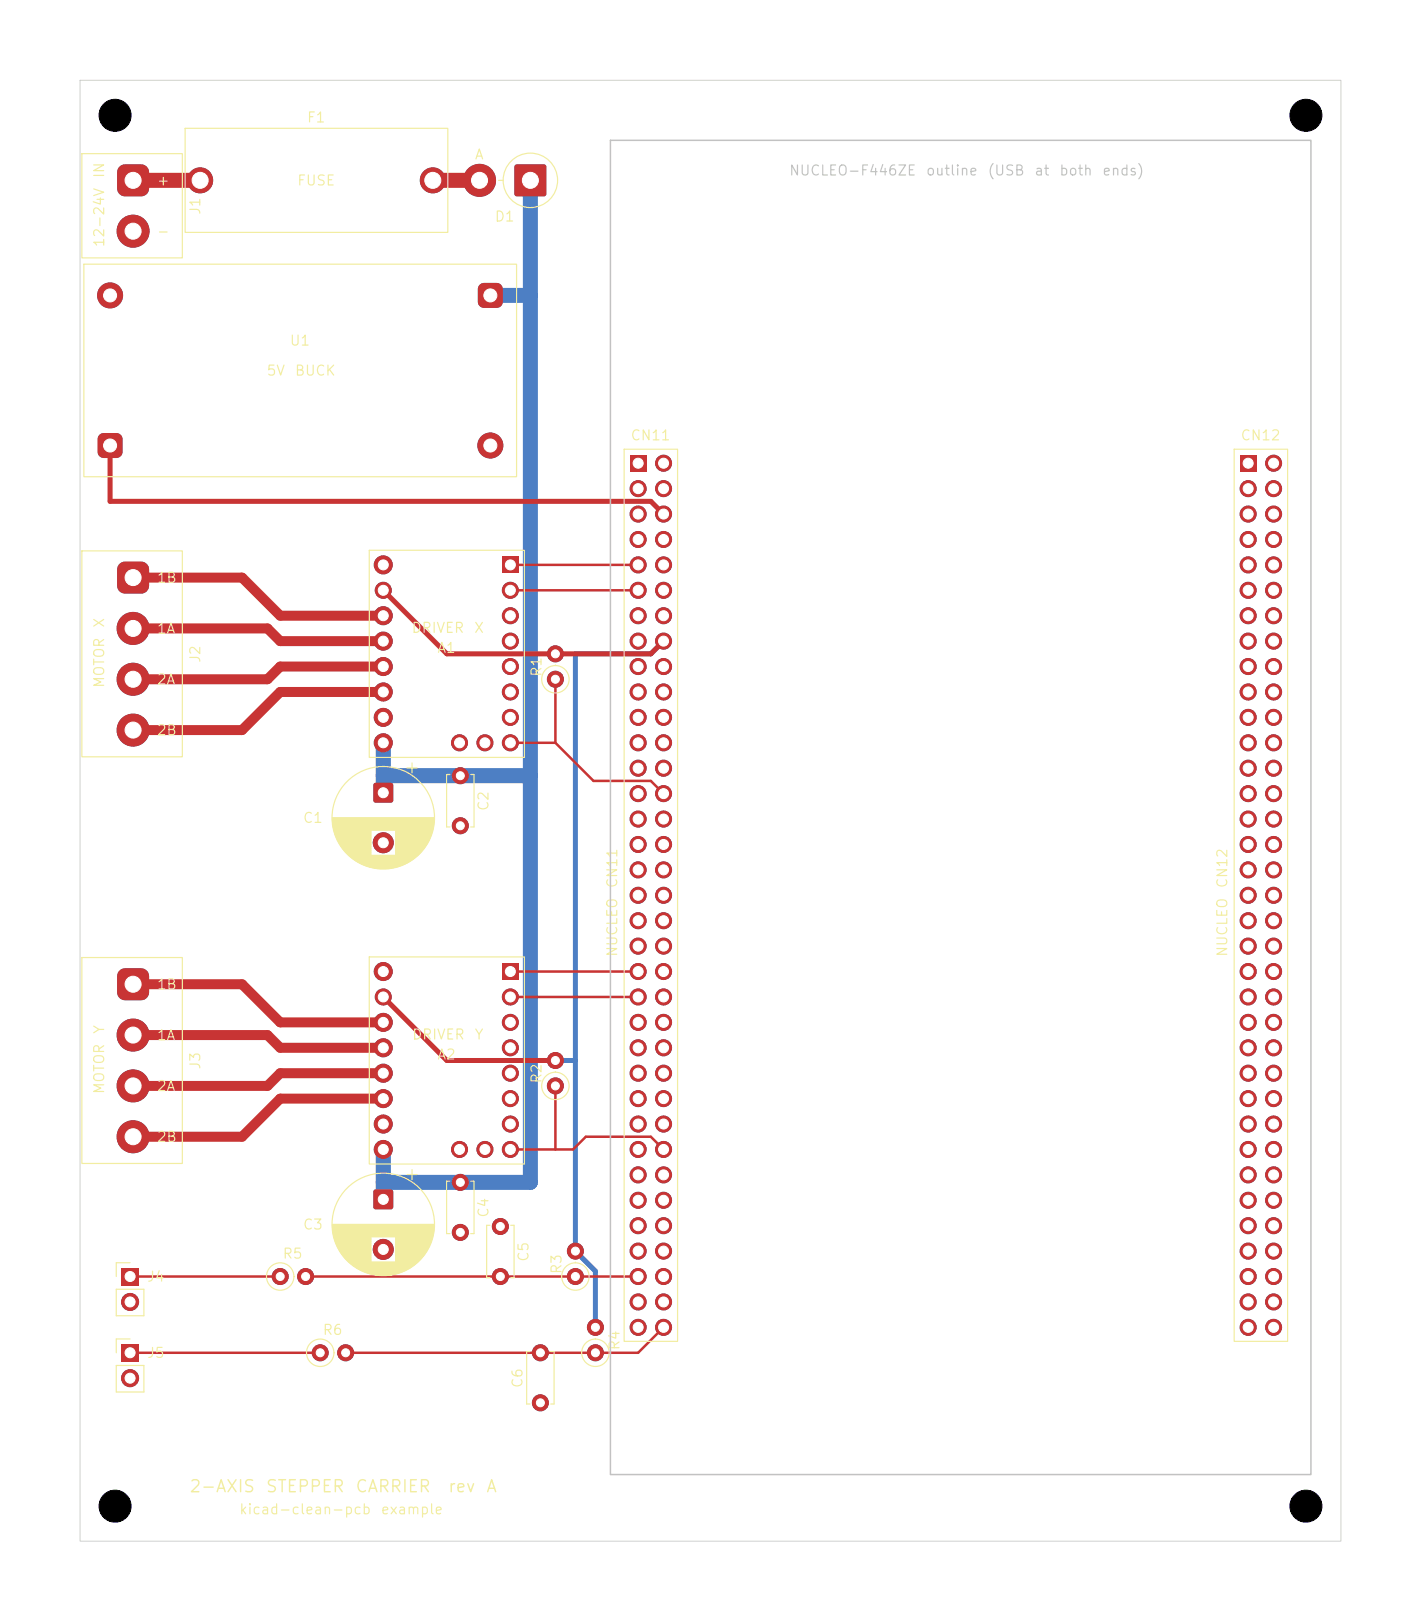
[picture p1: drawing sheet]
<svg xmlns="http://www.w3.org/2000/svg" width="142mm" height="162mm" viewBox="0 0 142 162" stroke-linecap="round" stroke-linejoin="round" font-family="sans-serif">
<defs><g id="words">
<g font-size="1.2" fill="#f2eda1">
<text x="18.8" y="149.4">2-AXIS</text>
<text x="26.5" y="149.4">STEPPER</text>
<text x="35.4" y="149.4">CARRIER</text>
<text x="44.7" y="149.4">rev</text>
<text x="48.5" y="149.4">A</text>
</g>
<g font-size="1" fill="#f2eda1">
<text x="10.7" y="17.9" transform="rotate(-90 10.7 17.9)">IN</text>
<text x="30.6" y="12.5">F1</text>
<text x="47.4" y="16.2">A</text>
<text x="15.6" y="18.8">+</text>
<text x="15.6" y="23.9">-</text>
<text x="20.3" y="21.5" transform="rotate(-90 20.3 21.5)">J1</text>
<text x="29.6" y="18.8">FUSE</text>
<text x="49.4" y="22.4">D1</text>
<text x="10.7" y="24.8" transform="rotate(-90 10.7 24.8)">12-24V</text>
<text x="28.9" y="34.8">U1</text>
<text x="26.6" y="37.8">5V</text>
<text x="29.4" y="37.8">BUCK</text>
<text x="62.9" y="44.3">CN11</text>
<text x="123.9" y="44.3">CN12</text>
<text x="15.6" y="58.5">1B</text>
<text x="10.7" y="62.8" transform="rotate(-90 10.7 62.8)">X</text>
<text x="15.6" y="63.6">1A</text>
<text x="41" y="63.5">DRIVER</text>
<text x="43.6" y="65.5">A1</text>
<text x="47.3" y="63.5">X</text>
<text x="10.7" y="68.8" transform="rotate(-90 10.7 68.8)">MOTOR</text>
<text x="15.6" y="68.6">2A</text>
<text x="20.3" y="66.3" transform="rotate(-90 20.3 66.3)">J2</text>
<text x="54.4" y="67.7" transform="rotate(-90 54.4 67.7)">R1</text>
<text x="15.6" y="73.7">2B</text>
<text x="30.2" y="82.5">C1</text>
<text x="49.1" y="81.1" transform="rotate(-90 49.1 81.1)">C2</text>
<text x="61.9" y="88.8" transform="rotate(-90 61.9 88.8)">CN11</text>
<text x="122.9" y="88.8" transform="rotate(-90 122.9 88.8)">CN12</text>
<text x="61.9" y="95.7" transform="rotate(-90 61.9 95.7)">NUCLEO</text>
<text x="122.9" y="95.7" transform="rotate(-90 122.9 95.7)">NUCLEO</text>
<text x="15.6" y="99.1">1B</text>
<text x="10.7" y="103.4" transform="rotate(-90 10.7 103.4)">Y</text>
<text x="15.6" y="104.2">1A</text>
<text x="20.3" y="107" transform="rotate(-90 20.3 107)">J3</text>
<text x="41.1" y="104.1">DRIVER</text>
<text x="43.6" y="106.1">A2</text>
<text x="47.3" y="104.1">Y</text>
<text x="10.7" y="109.4" transform="rotate(-90 10.7 109.4)">MOTOR</text>
<text x="15.6" y="109.3">2A</text>
<text x="54.4" y="108.4" transform="rotate(-90 54.4 108.4)">R2</text>
<text x="15.6" y="114.4">2B</text>
<text x="30.2" y="123.1">C3</text>
<text x="49.1" y="121.8" transform="rotate(-90 49.1 121.8)">C4</text>
<text x="14.6" y="128.3">J4</text>
<text x="28.2" y="126">R5</text>
<text x="53.1" y="126.2" transform="rotate(-90 53.1 126.2)">C5</text>
<text x="56.4" y="127.4" transform="rotate(-90 56.4 127.4)">R3</text>
<text x="14.6" y="136">J5</text>
<text x="32.2" y="133.7">R6</text>
<text x="62.2" y="135" transform="rotate(-90 62.2 135)">R4</text>
<text x="52.5" y="138.8" transform="rotate(-90 52.5 138.8)">C6</text>
<text x="23.8" y="151.6">kicad-clean-pcb</text>
<text x="38" y="151.6">example</text>
</g>
<g font-size="1" fill="#c2c2c2">
<text x="78.8" y="17.8">NUCLEO-F446ZE</text>
<text x="92.5" y="17.8">outline</text>
<text x="98.6" y="17.8">(USB</text>
<text x="103.3" y="17.8">at</text>
<text x="105.8" y="17.8">both</text>
<text x="110.1" y="17.8">ends)</text>
</g>
</g></defs>
<g fill="#4d7fc4" stroke="#4d7fc4" stroke-width=".1">
<circle cx="46" cy="77.5" r=".8"/>
<circle cx="46" cy="82.5" r=".8"/>
<circle cx="55.5" cy="108.5" r=".8"/>
<circle cx="55.5" cy="106" r=".8"/>
</g>
<path d="M12.1 126.7h1.7v1.7h-1.7z" fill="#4d7fc4"/>
<circle cx="13" cy="130.1" r=".85" fill="#4d7fc4" stroke="#4d7fc4" stroke-width=".1"/>
<path d="M37.4 78.3l.2-.1h1.4l.2 .1 .1 .2v1.5l-.1 .2h-.2h-1.4h-.2l-.1-.2v-1.5z" fill="#4d7fc4"/>
<circle cx="38.3" cy="84.2" r="1" fill="#4d7fc4" stroke="#4d7fc4" stroke-width=".1"/>
<path d="M63 45.5h1.6v1.6h-1.6z" fill="#4d7fc4"/>
<g fill="#4d7fc4" stroke="#4d7fc4" stroke-width=".1">
<circle cx="66.3" cy="46.3" r=".8"/>
<circle cx="63.8" cy="48.8" r=".8"/>
<circle cx="66.3" cy="48.8" r=".8"/>
<circle cx="63.8" cy="51.4" r=".8"/>
<circle cx="66.3" cy="51.4" r=".8"/>
<circle cx="63.8" cy="53.9" r=".8"/>
<circle cx="66.3" cy="53.9" r=".8"/>
<circle cx="63.8" cy="56.5" r=".8"/>
<circle cx="66.3" cy="56.5" r=".8"/>
<circle cx="63.8" cy="59" r=".8"/>
<circle cx="66.3" cy="59" r=".8"/>
<circle cx="63.8" cy="61.5" r=".8"/>
<circle cx="66.3" cy="61.5" r=".8"/>
<circle cx="63.8" cy="64.1" r=".8"/>
<circle cx="66.3" cy="64.1" r=".8"/>
<circle cx="63.8" cy="66.6" r=".8"/>
<circle cx="66.3" cy="66.6" r=".8"/>
<circle cx="63.8" cy="69.2" r=".8"/>
<circle cx="66.3" cy="69.2" r=".8"/>
<circle cx="63.8" cy="71.7" r=".8"/>
<circle cx="66.3" cy="71.7" r=".8"/>
<circle cx="63.8" cy="74.2" r=".8"/>
<circle cx="66.3" cy="74.2" r=".8"/>
<circle cx="63.8" cy="76.8" r=".8"/>
<circle cx="66.3" cy="76.8" r=".8"/>
<circle cx="63.8" cy="79.3" r=".8"/>
<circle cx="66.3" cy="79.3" r=".8"/>
<circle cx="63.8" cy="81.9" r=".8"/>
<circle cx="66.3" cy="81.9" r=".8"/>
<circle cx="63.8" cy="84.4" r=".8"/>
<circle cx="66.3" cy="84.4" r=".8"/>
<circle cx="63.8" cy="86.9" r=".8"/>
<circle cx="66.3" cy="86.9" r=".8"/>
<circle cx="63.8" cy="89.5" r=".8"/>
<circle cx="66.3" cy="89.5" r=".8"/>
<circle cx="63.8" cy="92" r=".8"/>
<circle cx="66.3" cy="92" r=".8"/>
<circle cx="63.8" cy="94.6" r=".8"/>
<circle cx="66.3" cy="94.6" r=".8"/>
<circle cx="63.8" cy="97.1" r=".8"/>
<circle cx="66.3" cy="97.1" r=".8"/>
<circle cx="63.8" cy="99.6" r=".8"/>
<circle cx="66.3" cy="99.6" r=".8"/>
<circle cx="63.8" cy="102.2" r=".8"/>
<circle cx="66.3" cy="102.2" r=".8"/>
<circle cx="63.8" cy="104.7" r=".8"/>
<circle cx="66.3" cy="104.7" r=".8"/>
<circle cx="63.8" cy="107.3" r=".8"/>
<circle cx="66.3" cy="107.3" r=".8"/>
<circle cx="63.8" cy="109.8" r=".8"/>
<circle cx="66.3" cy="109.8" r=".8"/>
<circle cx="63.8" cy="112.3" r=".8"/>
<circle cx="66.3" cy="112.3" r=".8"/>
<circle cx="63.8" cy="114.9" r=".8"/>
<circle cx="66.3" cy="114.9" r=".8"/>
<circle cx="63.8" cy="117.4" r=".8"/>
<circle cx="66.3" cy="117.4" r=".8"/>
<circle cx="63.8" cy="120" r=".8"/>
<circle cx="66.3" cy="120" r=".8"/>
<circle cx="63.8" cy="122.5" r=".8"/>
<circle cx="66.3" cy="122.5" r=".8"/>
<circle cx="63.8" cy="125" r=".8"/>
<circle cx="66.3" cy="125" r=".8"/>
<circle cx="63.8" cy="127.6" r=".8"/>
<circle cx="66.3" cy="127.6" r=".8"/>
<circle cx="63.8" cy="130.1" r=".8"/>
<circle cx="66.3" cy="130.1" r=".8"/>
<circle cx="63.8" cy="132.7" r=".8"/>
<circle cx="66.3" cy="132.7" r=".8"/>
<circle cx="46" cy="118.2" r=".8"/>
<circle cx="46" cy="123.2" r=".8"/>
</g>
<path d="M48 28.4l.3-.1h1.3h.3l.2 .2 .1 .3v1.3v.3l-.2 .2-.3 .2h-1.3l-.3-.1-.2-.2-.1-.3-.1-1.3 .1-.2z" fill="#4d7fc4"/>
<circle cx="49" cy="44.5" r="1.25" fill="#4d7fc4" stroke="#4d7fc4" stroke-width=".1"/>
<path d="M9.9 43.5l.2-.2h.3h1.3l.3 .1 .2 .3v.2v1.3l-.1 .3-.2 .2-.3 .1h-1.3l-.3-.2-.2-.2v-.3v-1.3z" fill="#4d7fc4"/>
<circle cx="11" cy="29.5" r="1.25" fill="#4d7fc4" stroke="#4d7fc4" stroke-width=".1"/>
<path d="M11.9 97.1l.3-.3h.3h1.6l.5 .1 .2 .3 .1 .4v1.6l-.2 .5-.3 .2-.3 .1h-1.6l-.5-.2-.2-.3-.1-.3v-1.6z" fill="#4d7fc4"/>
<g fill="#4d7fc4" stroke="#4d7fc4" stroke-width=".1">
<circle cx="13.3" cy="103.4" r="1.6"/>
<circle cx="13.3" cy="108.5" r="1.6"/>
<circle cx="13.3" cy="113.6" r="1.6"/>
</g>
<path d="M12.1 134.3h1.7v1.7h-1.7z" fill="#4d7fc4"/>
<circle cx="13" cy="137.7" r=".85" fill="#4d7fc4" stroke="#4d7fc4" stroke-width=".1"/>
<path d="M11.9 16.7l.3-.2 .3-.1h1.6l.5 .2 .2 .3 .1 .3v1.6l-.2 .5-.3 .2-.3 .1h-1.6l-.5-.2-.2-.2-.1-.4v-1.6z" fill="#4d7fc4"/>
<circle cx="13.3" cy="23.1" r="1.6" fill="#4d7fc4" stroke="#4d7fc4" stroke-width=".1"/>
<path d="M123.9 45.5h1.6v1.6h-1.6z" fill="#4d7fc4"/>
<g fill="#4d7fc4" stroke="#4d7fc4" stroke-width=".1">
<circle cx="127.3" cy="46.3" r=".8"/>
<circle cx="124.7" cy="48.8" r=".8"/>
<circle cx="127.3" cy="48.8" r=".8"/>
<circle cx="124.7" cy="51.4" r=".8"/>
<circle cx="127.3" cy="51.4" r=".8"/>
<circle cx="124.7" cy="53.9" r=".8"/>
<circle cx="127.3" cy="53.9" r=".8"/>
<circle cx="124.7" cy="56.5" r=".8"/>
<circle cx="127.3" cy="56.5" r=".8"/>
<circle cx="124.7" cy="59" r=".8"/>
<circle cx="127.3" cy="59" r=".8"/>
<circle cx="124.7" cy="61.5" r=".8"/>
<circle cx="127.3" cy="61.5" r=".8"/>
<circle cx="124.7" cy="64.1" r=".8"/>
<circle cx="127.3" cy="64.1" r=".8"/>
<circle cx="124.7" cy="66.6" r=".8"/>
<circle cx="127.3" cy="66.6" r=".8"/>
<circle cx="124.7" cy="69.2" r=".8"/>
<circle cx="127.3" cy="69.2" r=".8"/>
<circle cx="124.7" cy="71.7" r=".8"/>
<circle cx="127.3" cy="71.7" r=".8"/>
<circle cx="124.7" cy="74.2" r=".8"/>
<circle cx="127.3" cy="74.2" r=".8"/>
<circle cx="124.7" cy="76.8" r=".8"/>
<circle cx="127.3" cy="76.8" r=".8"/>
<circle cx="124.7" cy="79.3" r=".8"/>
<circle cx="127.3" cy="79.3" r=".8"/>
<circle cx="124.7" cy="81.9" r=".8"/>
<circle cx="127.3" cy="81.9" r=".8"/>
<circle cx="124.7" cy="84.4" r=".8"/>
<circle cx="127.3" cy="84.4" r=".8"/>
<circle cx="124.7" cy="86.9" r=".8"/>
<circle cx="127.3" cy="86.9" r=".8"/>
<circle cx="124.7" cy="89.5" r=".8"/>
<circle cx="127.3" cy="89.5" r=".8"/>
<circle cx="124.7" cy="92" r=".8"/>
<circle cx="127.3" cy="92" r=".8"/>
<circle cx="124.7" cy="94.6" r=".8"/>
<circle cx="127.3" cy="94.6" r=".8"/>
<circle cx="124.7" cy="97.1" r=".8"/>
<circle cx="127.3" cy="97.1" r=".8"/>
<circle cx="124.7" cy="99.6" r=".8"/>
<circle cx="127.3" cy="99.6" r=".8"/>
<circle cx="124.7" cy="102.2" r=".8"/>
<circle cx="127.3" cy="102.2" r=".8"/>
<circle cx="124.7" cy="104.7" r=".8"/>
<circle cx="127.3" cy="104.7" r=".8"/>
<circle cx="124.7" cy="107.3" r=".8"/>
<circle cx="127.3" cy="107.3" r=".8"/>
<circle cx="124.7" cy="109.8" r=".8"/>
<circle cx="127.3" cy="109.8" r=".8"/>
<circle cx="124.7" cy="112.3" r=".8"/>
<circle cx="127.3" cy="112.3" r=".8"/>
<circle cx="124.7" cy="114.9" r=".8"/>
<circle cx="127.3" cy="114.9" r=".8"/>
<circle cx="124.7" cy="117.4" r=".8"/>
<circle cx="127.3" cy="117.4" r=".8"/>
<circle cx="124.7" cy="120" r=".8"/>
<circle cx="127.3" cy="120" r=".8"/>
<circle cx="124.7" cy="122.5" r=".8"/>
<circle cx="127.3" cy="122.5" r=".8"/>
<circle cx="124.7" cy="125" r=".8"/>
<circle cx="127.3" cy="125" r=".8"/>
<circle cx="124.7" cy="127.6" r=".8"/>
<circle cx="127.3" cy="127.6" r=".8"/>
<circle cx="124.7" cy="130.1" r=".8"/>
<circle cx="127.3" cy="130.1" r=".8"/>
<circle cx="124.7" cy="132.7" r=".8"/>
<circle cx="127.3" cy="132.7" r=".8"/>
</g>
<path d="M37.4 118.9h.2h1.4h.2l.1 .2v1.5l-.1 .2-.2 .1h-1.4l-.2-.1-.1-.2v-1.5z" fill="#4d7fc4"/>
<g fill="#4d7fc4" stroke="#4d7fc4" stroke-width=".1">
<circle cx="38.3" cy="124.9" r="1"/>
<circle cx="59.5" cy="135.2" r=".8"/>
<circle cx="59.5" cy="132.7" r=".8"/>
<circle cx="20" cy="18" r="1.25"/>
<circle cx="43.2" cy="18" r="1.25"/>
</g>
<path d="M11.9 56.4l.3-.2 .3-.1h1.6l.5 .2 .2 .3 .1 .3v1.6l-.2 .5-.3 .2-.3 .1h-1.6l-.5-.2-.2-.2-.1-.4v-1.6z" fill="#4d7fc4"/>
<g fill="#4d7fc4" stroke="#4d7fc4" stroke-width=".1">
<circle cx="13.3" cy="62.8" r="1.6"/>
<circle cx="13.3" cy="67.9" r="1.6"/>
<circle cx="13.3" cy="73" r="1.6"/>
<circle cx="57.5" cy="127.6" r=".8"/>
<circle cx="57.5" cy="125" r=".8"/>
<circle cx="32" cy="135.2" r=".8"/>
<circle cx="34.5" cy="135.2" r=".8"/>
</g>
<path d="M51.5 16.5l.2-.1h2.7l.1 .1 .1 .2v2.7l-.1 .2h-.1h-2.7h-.2l-.1-.2v-2.7z" fill="#4d7fc4"/>
<g fill="#4d7fc4" stroke="#4d7fc4" stroke-width=".1">
<circle cx="47.9" cy="18" r="1.6"/>
<circle cx="50" cy="127.6" r=".8"/>
<circle cx="50" cy="122.6" r=".8"/>
<circle cx="54" cy="135.2" r=".8"/>
<circle cx="54" cy="140.2" r=".8"/>
</g>
<path d="M50.2 55.7h1.6v1.6h-1.6z" fill="#4d7fc4"/>
<g fill="#4d7fc4" stroke="#4d7fc4" stroke-width=".1">
<circle cx="51" cy="59" r=".8"/>
<circle cx="51" cy="61.5" r=".8"/>
<circle cx="51" cy="64.1" r=".8"/>
<circle cx="51" cy="66.6" r=".8"/>
<circle cx="51" cy="69.2" r=".8"/>
<circle cx="51" cy="71.7" r=".8"/>
<circle cx="51" cy="74.2" r=".8"/>
<circle cx="38.3" cy="56.5" r=".9"/>
<circle cx="38.3" cy="59" r=".8"/>
<circle cx="38.3" cy="61.5" r=".9"/>
<circle cx="38.3" cy="64.1" r=".9"/>
<circle cx="38.3" cy="66.6" r=".9"/>
<circle cx="38.3" cy="69.2" r=".9"/>
<circle cx="38.3" cy="71.7" r=".9"/>
<circle cx="38.3" cy="74.2" r=".9"/>
<circle cx="48.5" cy="74.2" r=".8"/>
<circle cx="45.9" cy="74.2" r=".8"/>
<circle cx="28" cy="127.6" r=".8"/>
<circle cx="30.5" cy="127.6" r=".8"/>
</g>
<path d="M50.2 96.3h1.6v1.6h-1.6z" fill="#4d7fc4"/>
<g fill="#4d7fc4" stroke="#4d7fc4" stroke-width=".1">
<circle cx="51" cy="99.6" r=".8"/>
<circle cx="51" cy="102.2" r=".8"/>
<circle cx="51" cy="104.7" r=".8"/>
<circle cx="51" cy="107.3" r=".8"/>
<circle cx="51" cy="109.8" r=".8"/>
<circle cx="51" cy="112.3" r=".8"/>
<circle cx="51" cy="114.9" r=".8"/>
<circle cx="38.3" cy="97.1" r=".9"/>
<circle cx="38.3" cy="99.6" r=".8"/>
<circle cx="38.3" cy="102.2" r=".9"/>
<circle cx="38.3" cy="104.7" r=".9"/>
<circle cx="38.3" cy="107.3" r=".9"/>
<circle cx="38.3" cy="109.8" r=".9"/>
<circle cx="38.3" cy="112.3" r=".9"/>
<circle cx="38.3" cy="114.9" r=".9"/>
<circle cx="48.5" cy="114.9" r=".8"/>
<circle cx="45.9" cy="114.9" r=".8"/>
<circle cx="55.5" cy="67.9" r=".8"/>
<circle cx="55.5" cy="65.3" r=".8"/>
</g>
<path d="M66.3 64.1l-1.3 1.2h-7.5v59.7l2 2v5.7M55.5 106h2" fill="none" stroke="#4d7fc4" stroke-width=".5"/>
<path d="M53 18v100.2h-14.7M49 29.5h4M38.3 77.5h14.7M38.3 74.2v5M38.3 114.9v5" fill="none" stroke="#4d7fc4" stroke-width="1.5"/>
<g fill="#c83434" stroke="#c83434" stroke-width=".1">
<circle cx="46" cy="77.5" r=".8"/>
<circle cx="46" cy="82.5" r=".8"/>
<circle cx="55.5" cy="108.5" r=".8"/>
<circle cx="55.5" cy="106" r=".8"/>
</g>
<path d="M12.1 126.7h1.7v1.7h-1.7z" fill="#c83434"/>
<circle cx="13" cy="130.1" r=".85" fill="#c83434" stroke="#c83434" stroke-width=".1"/>
<path d="M37.4 78.3l.2-.1h1.4l.2 .1 .1 .2v1.5l-.1 .2h-.2h-1.4h-.2l-.1-.2v-1.5z" fill="#c83434"/>
<circle cx="38.3" cy="84.2" r="1" fill="#c83434" stroke="#c83434" stroke-width=".1"/>
<path d="M63 45.5h1.6v1.6h-1.6z" fill="#c83434"/>
<g fill="#c83434" stroke="#c83434" stroke-width=".1">
<circle cx="66.3" cy="46.3" r=".8"/>
<circle cx="63.8" cy="48.8" r=".8"/>
<circle cx="66.3" cy="48.8" r=".8"/>
<circle cx="63.8" cy="51.4" r=".8"/>
<circle cx="66.3" cy="51.4" r=".8"/>
<circle cx="63.8" cy="53.9" r=".8"/>
<circle cx="66.3" cy="53.9" r=".8"/>
<circle cx="63.8" cy="56.5" r=".8"/>
<circle cx="66.3" cy="56.5" r=".8"/>
<circle cx="63.8" cy="59" r=".8"/>
<circle cx="66.3" cy="59" r=".8"/>
<circle cx="63.8" cy="61.5" r=".8"/>
<circle cx="66.3" cy="61.5" r=".8"/>
<circle cx="63.8" cy="64.1" r=".8"/>
<circle cx="66.3" cy="64.1" r=".8"/>
<circle cx="63.8" cy="66.6" r=".8"/>
<circle cx="66.3" cy="66.6" r=".8"/>
<circle cx="63.8" cy="69.2" r=".8"/>
<circle cx="66.3" cy="69.2" r=".8"/>
<circle cx="63.8" cy="71.7" r=".8"/>
<circle cx="66.3" cy="71.7" r=".8"/>
<circle cx="63.8" cy="74.2" r=".8"/>
<circle cx="66.3" cy="74.2" r=".8"/>
<circle cx="63.8" cy="76.8" r=".8"/>
<circle cx="66.3" cy="76.8" r=".8"/>
<circle cx="63.8" cy="79.3" r=".8"/>
<circle cx="66.3" cy="79.3" r=".8"/>
<circle cx="63.8" cy="81.9" r=".8"/>
<circle cx="66.3" cy="81.9" r=".8"/>
<circle cx="63.8" cy="84.4" r=".8"/>
<circle cx="66.3" cy="84.4" r=".8"/>
<circle cx="63.8" cy="86.9" r=".8"/>
<circle cx="66.3" cy="86.9" r=".8"/>
<circle cx="63.8" cy="89.5" r=".8"/>
<circle cx="66.3" cy="89.5" r=".8"/>
<circle cx="63.8" cy="92" r=".8"/>
<circle cx="66.3" cy="92" r=".8"/>
<circle cx="63.8" cy="94.6" r=".8"/>
<circle cx="66.3" cy="94.6" r=".8"/>
<circle cx="63.8" cy="97.1" r=".8"/>
<circle cx="66.3" cy="97.1" r=".8"/>
<circle cx="63.8" cy="99.6" r=".8"/>
<circle cx="66.3" cy="99.6" r=".8"/>
<circle cx="63.8" cy="102.2" r=".8"/>
<circle cx="66.3" cy="102.2" r=".8"/>
<circle cx="63.8" cy="104.7" r=".8"/>
<circle cx="66.3" cy="104.7" r=".8"/>
<circle cx="63.8" cy="107.3" r=".8"/>
<circle cx="66.3" cy="107.3" r=".8"/>
<circle cx="63.8" cy="109.8" r=".8"/>
<circle cx="66.3" cy="109.8" r=".8"/>
<circle cx="63.8" cy="112.3" r=".8"/>
<circle cx="66.3" cy="112.3" r=".8"/>
<circle cx="63.8" cy="114.9" r=".8"/>
<circle cx="66.3" cy="114.9" r=".8"/>
<circle cx="63.8" cy="117.4" r=".8"/>
<circle cx="66.3" cy="117.4" r=".8"/>
<circle cx="63.8" cy="120" r=".8"/>
<circle cx="66.3" cy="120" r=".8"/>
<circle cx="63.8" cy="122.5" r=".8"/>
<circle cx="66.3" cy="122.5" r=".8"/>
<circle cx="63.8" cy="125" r=".8"/>
<circle cx="66.3" cy="125" r=".8"/>
<circle cx="63.8" cy="127.6" r=".8"/>
<circle cx="66.3" cy="127.6" r=".8"/>
<circle cx="63.8" cy="130.1" r=".8"/>
<circle cx="66.3" cy="130.1" r=".8"/>
<circle cx="63.8" cy="132.7" r=".8"/>
<circle cx="66.3" cy="132.7" r=".8"/>
<circle cx="46" cy="118.2" r=".8"/>
<circle cx="46" cy="123.2" r=".8"/>
</g>
<path d="M48 28.4l.3-.1h1.3h.3l.2 .2 .1 .3v1.3v.3l-.2 .2-.3 .2h-1.3l-.3-.1-.2-.2-.1-.3-.1-1.3 .1-.2z" fill="#c83434"/>
<circle cx="49" cy="44.5" r="1.25" fill="#c83434" stroke="#c83434" stroke-width=".1"/>
<path d="M9.9 43.5l.2-.2h.3h1.3l.3 .1 .2 .3v.2v1.3l-.1 .3-.2 .2-.3 .1h-1.3l-.3-.2-.2-.2v-.3v-1.3z" fill="#c83434"/>
<circle cx="11" cy="29.5" r="1.25" fill="#c83434" stroke="#c83434" stroke-width=".1"/>
<path d="M11.9 97.1l.3-.3h.3h1.6l.5 .1 .2 .3 .1 .4v1.6l-.2 .5-.3 .2-.3 .1h-1.6l-.5-.2-.2-.3-.1-.3v-1.6z" fill="#c83434"/>
<g fill="#c83434" stroke="#c83434" stroke-width=".1">
<circle cx="13.3" cy="103.4" r="1.6"/>
<circle cx="13.3" cy="108.5" r="1.6"/>
<circle cx="13.3" cy="113.6" r="1.6"/>
</g>
<path d="M12.1 134.3h1.7v1.7h-1.7z" fill="#c83434"/>
<circle cx="13" cy="137.7" r=".85" fill="#c83434" stroke="#c83434" stroke-width=".1"/>
<path d="M11.9 16.7l.3-.2 .3-.1h1.6l.5 .2 .2 .3 .1 .3v1.6l-.2 .5-.3 .2-.3 .1h-1.6l-.5-.2-.2-.2-.1-.4v-1.6z" fill="#c83434"/>
<circle cx="13.3" cy="23.1" r="1.6" fill="#c83434" stroke="#c83434" stroke-width=".1"/>
<path d="M123.9 45.5h1.6v1.6h-1.6z" fill="#c83434"/>
<g fill="#c83434" stroke="#c83434" stroke-width=".1">
<circle cx="127.3" cy="46.3" r=".8"/>
<circle cx="124.7" cy="48.8" r=".8"/>
<circle cx="127.3" cy="48.8" r=".8"/>
<circle cx="124.7" cy="51.4" r=".8"/>
<circle cx="127.3" cy="51.4" r=".8"/>
<circle cx="124.7" cy="53.9" r=".8"/>
<circle cx="127.3" cy="53.9" r=".8"/>
<circle cx="124.7" cy="56.5" r=".8"/>
<circle cx="127.3" cy="56.5" r=".8"/>
<circle cx="124.7" cy="59" r=".8"/>
<circle cx="127.3" cy="59" r=".8"/>
<circle cx="124.7" cy="61.5" r=".8"/>
<circle cx="127.3" cy="61.5" r=".8"/>
<circle cx="124.7" cy="64.1" r=".8"/>
<circle cx="127.3" cy="64.1" r=".8"/>
<circle cx="124.7" cy="66.6" r=".8"/>
<circle cx="127.3" cy="66.6" r=".8"/>
<circle cx="124.7" cy="69.2" r=".8"/>
<circle cx="127.3" cy="69.2" r=".8"/>
<circle cx="124.7" cy="71.7" r=".8"/>
<circle cx="127.3" cy="71.7" r=".8"/>
<circle cx="124.7" cy="74.2" r=".8"/>
<circle cx="127.3" cy="74.2" r=".8"/>
<circle cx="124.7" cy="76.8" r=".8"/>
<circle cx="127.3" cy="76.8" r=".8"/>
<circle cx="124.7" cy="79.3" r=".8"/>
<circle cx="127.3" cy="79.3" r=".8"/>
<circle cx="124.7" cy="81.9" r=".8"/>
<circle cx="127.3" cy="81.9" r=".8"/>
<circle cx="124.7" cy="84.4" r=".8"/>
<circle cx="127.3" cy="84.4" r=".8"/>
<circle cx="124.7" cy="86.9" r=".8"/>
<circle cx="127.3" cy="86.9" r=".8"/>
<circle cx="124.7" cy="89.5" r=".8"/>
<circle cx="127.3" cy="89.5" r=".8"/>
<circle cx="124.7" cy="92" r=".8"/>
<circle cx="127.3" cy="92" r=".8"/>
<circle cx="124.7" cy="94.6" r=".8"/>
<circle cx="127.3" cy="94.6" r=".8"/>
<circle cx="124.7" cy="97.1" r=".8"/>
<circle cx="127.3" cy="97.1" r=".8"/>
<circle cx="124.7" cy="99.6" r=".8"/>
<circle cx="127.3" cy="99.6" r=".8"/>
<circle cx="124.7" cy="102.2" r=".8"/>
<circle cx="127.3" cy="102.2" r=".8"/>
<circle cx="124.7" cy="104.7" r=".8"/>
<circle cx="127.3" cy="104.7" r=".8"/>
<circle cx="124.7" cy="107.3" r=".8"/>
<circle cx="127.3" cy="107.3" r=".8"/>
<circle cx="124.7" cy="109.8" r=".8"/>
<circle cx="127.3" cy="109.8" r=".8"/>
<circle cx="124.7" cy="112.3" r=".8"/>
<circle cx="127.3" cy="112.3" r=".8"/>
<circle cx="124.7" cy="114.9" r=".8"/>
<circle cx="127.3" cy="114.9" r=".8"/>
<circle cx="124.7" cy="117.4" r=".8"/>
<circle cx="127.3" cy="117.4" r=".8"/>
<circle cx="124.7" cy="120" r=".8"/>
<circle cx="127.3" cy="120" r=".8"/>
<circle cx="124.7" cy="122.5" r=".8"/>
<circle cx="127.3" cy="122.5" r=".8"/>
<circle cx="124.7" cy="125" r=".8"/>
<circle cx="127.3" cy="125" r=".8"/>
<circle cx="124.7" cy="127.6" r=".8"/>
<circle cx="127.3" cy="127.6" r=".8"/>
<circle cx="124.7" cy="130.1" r=".8"/>
<circle cx="127.3" cy="130.1" r=".8"/>
<circle cx="124.7" cy="132.7" r=".8"/>
<circle cx="127.3" cy="132.7" r=".8"/>
</g>
<path d="M37.4 118.9h.2h1.4h.2l.1 .2v1.5l-.1 .2-.2 .1h-1.4l-.2-.1-.1-.2v-1.5z" fill="#c83434"/>
<g fill="#c83434" stroke="#c83434" stroke-width=".1">
<circle cx="38.3" cy="124.9" r="1"/>
<circle cx="59.5" cy="135.2" r=".8"/>
<circle cx="59.5" cy="132.7" r=".8"/>
<circle cx="20" cy="18" r="1.25"/>
<circle cx="43.2" cy="18" r="1.25"/>
</g>
<path d="M11.9 56.4l.3-.2 .3-.1h1.6l.5 .2 .2 .3 .1 .3v1.6l-.2 .5-.3 .2-.3 .1h-1.6l-.5-.2-.2-.2-.1-.4v-1.6z" fill="#c83434"/>
<g fill="#c83434" stroke="#c83434" stroke-width=".1">
<circle cx="13.3" cy="62.8" r="1.6"/>
<circle cx="13.3" cy="67.9" r="1.6"/>
<circle cx="13.3" cy="73" r="1.6"/>
<circle cx="57.5" cy="127.6" r=".8"/>
<circle cx="57.5" cy="125" r=".8"/>
<circle cx="32" cy="135.2" r=".8"/>
<circle cx="34.5" cy="135.2" r=".8"/>
</g>
<path d="M51.5 16.5l.2-.1h2.7l.1 .1 .1 .2v2.7l-.1 .2h-.1h-2.7h-.2l-.1-.2v-2.7z" fill="#c83434"/>
<g fill="#c83434" stroke="#c83434" stroke-width=".1">
<circle cx="47.9" cy="18" r="1.6"/>
<circle cx="50" cy="127.6" r=".8"/>
<circle cx="50" cy="122.6" r=".8"/>
<circle cx="54" cy="135.2" r=".8"/>
<circle cx="54" cy="140.2" r=".8"/>
</g>
<path d="M50.2 55.7h1.6v1.6h-1.6z" fill="#c83434"/>
<g fill="#c83434" stroke="#c83434" stroke-width=".1">
<circle cx="51" cy="59" r=".8"/>
<circle cx="51" cy="61.5" r=".8"/>
<circle cx="51" cy="64.1" r=".8"/>
<circle cx="51" cy="66.6" r=".8"/>
<circle cx="51" cy="69.2" r=".8"/>
<circle cx="51" cy="71.7" r=".8"/>
<circle cx="51" cy="74.2" r=".8"/>
<circle cx="38.3" cy="56.5" r=".9"/>
<circle cx="38.3" cy="59" r=".8"/>
<circle cx="38.3" cy="61.5" r=".9"/>
<circle cx="38.3" cy="64.1" r=".9"/>
<circle cx="38.3" cy="66.6" r=".9"/>
<circle cx="38.3" cy="69.2" r=".9"/>
<circle cx="38.3" cy="71.7" r=".9"/>
<circle cx="38.3" cy="74.2" r=".9"/>
<circle cx="48.5" cy="74.2" r=".8"/>
<circle cx="45.9" cy="74.2" r=".8"/>
<circle cx="28" cy="127.6" r=".8"/>
<circle cx="30.5" cy="127.6" r=".8"/>
</g>
<path d="M50.2 96.3h1.6v1.6h-1.6z" fill="#c83434"/>
<g fill="#c83434" stroke="#c83434" stroke-width=".1">
<circle cx="51" cy="99.6" r=".8"/>
<circle cx="51" cy="102.2" r=".8"/>
<circle cx="51" cy="104.7" r=".8"/>
<circle cx="51" cy="107.3" r=".8"/>
<circle cx="51" cy="109.8" r=".8"/>
<circle cx="51" cy="112.3" r=".8"/>
<circle cx="51" cy="114.9" r=".8"/>
<circle cx="38.3" cy="97.1" r=".9"/>
<circle cx="38.3" cy="99.6" r=".8"/>
<circle cx="38.3" cy="102.2" r=".9"/>
<circle cx="38.3" cy="104.7" r=".9"/>
<circle cx="38.3" cy="107.3" r=".9"/>
<circle cx="38.3" cy="109.8" r=".9"/>
<circle cx="38.3" cy="112.3" r=".9"/>
<circle cx="38.3" cy="114.9" r=".9"/>
<circle cx="48.5" cy="114.9" r=".8"/>
<circle cx="45.9" cy="114.9" r=".8"/>
<circle cx="55.5" cy="67.9" r=".8"/>
<circle cx="55.5" cy="65.3" r=".8"/>
</g>
<g fill="none" stroke="#c83434" stroke-width=".25">
<path d="M51 56.5h12.8M51 59h12.8M51 74.2h4.5M55.5 74.2l3.8 3.8h5.7l1.3 1.3M55.5 67.9v6.3M51 97.1h12.8M51 99.6h12.8M51 114.9h6.3l1.2-1.3h6.5l1.3 1.3M55.5 108.5v6.4M13 127.6h15M13 135.2h19M30.5 127.6h33.3"/>
<path d="M66.3 132.7l-2.5 2.5h-29.3"/>
</g>
<path d="M11 44.5v5.6h54l1.3 1.3M38.3 59l6.3 6.3h20.4l1.3-1.2M38.3 99.6l6.3 6.4h10.9" fill="none" stroke="#c83434" stroke-width=".5"/>
<path d="M13.3 57.7h10.9l3.8 3.8h10.3M13.3 62.8h13.4l1.3 1.3h10.3M38.3 66.6h-10.3l-1.3 1.3h-13.4M38.3 69.2h-10.3l-3.8 3.8h-10.9M13.3 98.4h10.9l3.8 3.8h10.3M13.3 103.4h13.4l1.3 1.3h10.3M38.3 107.3h-10.3l-1.3 1.2h-13.4M38.3 109.8h-10.3l-3.8 3.8h-10.9" fill="none" stroke="#c83434" stroke-width="1"/>
<path d="M13.3 18h6.7M43.2 18h4.7" fill="none" stroke="#c83434" stroke-width="1.5"/>
<g fill="none" stroke="#f2eda1" stroke-width=".12">
<path d="M8.2 15.4h10v10.4h-10zM18.5 12.8h26.2v10.4h-26.2zM49.8 18h.5M8.4 26.4h43.2v21.2h-43.2zM8.2 55.1h10v20.5h-10zM36.9 55h15.5v20.7h-15.5zM62.4 44.9h5.3v89.2h-5.3zM123.3 44.9h5.4v89.2h-5.4zM40.7 76.7h1M41.2 76.2v1M45 77.4h-.4v5.2h.4M47 77.4h.4v5.2h-.4"/>
<path d="M55.5 66.4v.1M8.2 95.7h10v20.6h-10zM33.2 81.7h10.2M33.2 81.8h10.2M33.2 81.9h10.2M33.2 82h10.2M33.2 82.1h10.2M33.2 82.2h10.2M33.3 82.3h10M33.3 82.4h10M33.3 82.5h10M33.3 82.6h10"/>
<path d="M33.3 82.7h10M33.3 82.8h10M33.4 82.9h9.8M33.4 83h9.8M33.4 83h3.7M33.4 83.1h3.7M33.4 83.2h3.7M33.5 83.2h3.6M33.5 83.3h3.6M33.5 83.4h3.6M33.5 83.5h3.6M33.6 83.6h3.5"/>
<path d="M33.6 83.7h3.5M33.6 83.8h3.5M33.7 83.8h3.4M33.7 83.9h3.4M33.7 84h3.4M33.8 84h3.3M33.8 84.1h3.3M33.8 84.2h3.3M33.9 84.2h3.2M33.9 84.3h3.2M34 84.4h3.1M34 84.5h3.1"/>
<path d="M34.1 84.5h3M34.1 84.6h3M34.2 84.7h2.9M34.2 84.8h2.9M34.3 84.8h2.8M34.3 84.9h2.8M34.4 85h2.7M34.5 85.1h2.6M34.5 85.2h2.6M34.6 85.2h2.5M34.7 85.3h2.4M34.7 85.4h2.4"/>
<path d="M34.8 85.4h2.3M34.9 85.5h6.8M35 85.6h6.6M35.1 85.7h6.4M35.2 85.8h6.2M35.3 85.8h6M35.4 85.9h5.8M35.5 86h5.6M35.6 86h5.4M35.7 86.1h5.2M35.8 86.2h5M35.9 86.2h4.8"/>
<path d="M36 86.3h4.6M36.1 86.3h4.4M36.2 86.4h4.2M36.3 86.4h4M36.4 86.4h3.8M36.5 86.5h3.6M36.6 86.5h3.4M36.7 86.6h3.2M36.8 86.6h3M36.9 95.6h15.5v20.7h-15.5zM36.9 86.6h2.8M37.1 86.7h2.4"/>
<path d="M37.2 86.7h2.2M37.4 86.8h1.8M37.7 86.8h1.2M39.5 83h3.7M39.5 83.1h3.7M39.5 83.2h3.7M39.5 83.2h3.6M39.5 83.3h3.6M39.5 83.4h3.6M39.5 83.5h3.6M39.5 83.6h3.5M39.5 83.7h3.5"/>
<path d="M39.5 83.8h3.5M39.5 83.8h3.4M39.5 83.9h3.4M39.5 84h3.4M39.5 84h3.3M39.5 84.1h3.3M39.5 84.2h3.3M39.5 84.2h3.2M39.5 84.3h3.2M39.5 84.4h3.1M39.5 84.5h3.1M39.5 84.5h3"/>
<path d="M39.5 84.6h3M39.5 84.7h2.9M39.5 84.8h2.9M39.5 84.8h2.8M39.5 84.9h2.8M39.5 85h2.7M39.5 85.1h2.6M39.5 85.2h2.6M39.5 85.2h2.5M39.5 85.3h2.4M39.5 85.4h2.4M39.5 85.4h2.3"/>
<path d="M40.7 117.4h1M41.2 116.9v1M45 118h-.4v5.3h.4M47 118h.4v5.3h-.4M55.5 107.1v.1M11.6 128.8h2.8v2.7h-2.8zM11.6 136.5h2.8v2.6h-2.8zM13 126.2h-1.4v1.4M13 133.8h-1.4v1.4M29.4 127.6h.1M33.2 122.4h10.2M33.2 122.5h10.2"/>
<path d="M33.2 122.6h10.2M33.2 122.7h10.2M33.2 122.8h10.2M33.2 122.9h10.2M33.3 122.9h10M33.3 123h10M33.3 123.1h10M33.3 123.2h10M33.3 123.3h10M33.3 123.4h10M33.3 123.5h10M33.4 123.5h9.8"/>
<path d="M33.4 123.6h9.8M33.4 135.2h.1M33.4 123.6h3.7M33.4 123.7h3.7M33.4 123.8h3.7M33.5 123.9h3.6M33.5 124h3.6M33.5 124.1h3.6M33.5 124.2h3.6M33.6 124.2h3.5M33.6 124.3h3.5M33.6 124.4h3.5"/>
<path d="M33.7 124.4h3.4M33.7 124.5h3.4M33.7 124.6h3.4M33.8 124.6h3.3M33.8 124.7h3.3M33.8 124.8h3.3M33.9 124.8h3.2M33.9 124.9h3.2M33.9 125h3.2M34 125h3.1M34 125.1h3.1M34.1 125.2h3"/>
<path d="M34.1 125.3h3M34.2 125.3h2.9M34.2 125.4h2.9M34.3 125.5h2.8M34.3 125.6h2.8M34.4 125.6h2.7M34.4 125.7h2.7M34.5 125.7h2.6M34.5 125.8h2.6M34.6 125.8h2.5M34.6 125.9h2.5M34.7 125.9h2.4"/>
<path d="M34.7 126h2.4M34.8 126h2.3M34.8 126.1h2.3M34.9 126.1h6.8M34.9 126.2h6.8M35 126.2h6.6M35 126.3h6.6M35.1 126.3h6.4M35.1 126.4h6.4M35.2 126.4h6.2M35.3 126.5h6M35.4 126.5h5.8"/>
<path d="M35.4 126.6h5.8M35.5 126.6h5.6M35.6 126.7h5.4M35.7 126.7h5.2M35.7 126.8h5.2M35.8 126.8h5M35.9 126.8h4.8M35.9 126.9h4.8M36 126.9h4.6M36.1 127h4.4M36.2 127h4.2M36.3 127h4"/>
<path d="M36.4 127.1h3.8M36.5 127.1h3.6M36.6 127.2h3.4M36.7 127.2h3.2M36.8 127.2h3M36.9 127.3h2.8M37.1 127.3h2.4M37.2 127.4h2.2M37.4 127.4h1.8M37.7 127.4h1.2M39.5 123.6h3.7M39.5 123.7h3.7"/>
<path d="M39.5 123.8h3.7M39.5 123.9h3.6M39.5 124h3.6M39.5 124.1h3.6M39.5 124.2h3.6M39.5 124.2h3.5M39.5 124.3h3.5M39.5 124.4h3.5M39.5 124.4h3.4M39.5 124.5h3.4M39.5 124.6h3.4M39.5 124.6h3.3"/>
<path d="M39.5 124.7h3.3M39.5 124.8h3.3M39.5 124.8h3.2M39.5 124.9h3.2M39.5 125h3.2M39.5 125h3.1M39.5 125.1h3.1M39.5 125.2h3M39.5 125.3h3M39.5 125.3h2.9M39.5 125.4h2.9M39.5 125.4h2.8"/>
<path d="M39.5 125.5h2.8M39.5 125.6h2.8M39.5 125.6h2.7M39.5 125.7h2.7M39.5 125.7h2.6M39.5 125.8h2.6M39.5 125.8h2.5M39.5 125.9h2.5M39.5 125.9h2.4M39.5 126h2.4M39.5 126h2.3M39.5 126.1h2.3"/>
<path d="M49 122.5h-.4v5.2h.4M51 122.5h.4v5.2h-.4M53 135.1h-.4v5.2h.4M55 135.1h.4v5.2h-.4M57.5 126.1v.1M59.5 133.8h.1"/>
<circle cx="53" cy="18" r="2.72"/>
<circle cx="55.5" cy="67.9" r="1.37"/>
<circle cx="38.3" cy="81.7" r="5.1"/>
<circle cx="55.5" cy="108.5" r="1.37"/>
<circle cx="28" cy="127.6" r="1.37"/>
<circle cx="32" cy="135.2" r="1.37"/>
<circle cx="38.3" cy="122.4" r="5.1"/>
<circle cx="57.5" cy="127.6" r="1.37"/>
<circle cx="59.5" cy="135.2" r="1.37"/>
</g>
<path d="M8 8h126v146h-126z" fill="none" stroke="#d0d2cd" stroke-width=".1"/>
<path d="M61 14h70v133.4h-70z" fill="none" stroke="#c2c2c2" stroke-width=".15"/>
<g fill="#fff" stroke="#fff" stroke-width=".1">
<circle cx="46" cy="77.5" r=".4"/>
<circle cx="46" cy="82.5" r=".4"/>
<circle cx="55.5" cy="108.5" r=".4"/>
<circle cx="55.5" cy="106" r=".4"/>
<circle cx="13" cy="127.6" r=".5"/>
<circle cx="13" cy="130.1" r=".5"/>
<circle cx="38.3" cy="79.2" r=".5"/>
<circle cx="38.3" cy="84.2" r=".5"/>
<circle cx="63.8" cy="46.3" r=".5"/>
<circle cx="66.3" cy="46.3" r=".5"/>
<circle cx="63.8" cy="48.8" r=".5"/>
<circle cx="66.3" cy="48.8" r=".5"/>
<circle cx="63.8" cy="51.4" r=".5"/>
<circle cx="66.3" cy="51.4" r=".5"/>
<circle cx="63.8" cy="53.9" r=".5"/>
<circle cx="66.3" cy="53.9" r=".5"/>
<circle cx="63.8" cy="56.5" r=".5"/>
<circle cx="66.3" cy="56.5" r=".5"/>
<circle cx="63.8" cy="59" r=".5"/>
<circle cx="66.3" cy="59" r=".5"/>
<circle cx="63.8" cy="61.5" r=".5"/>
<circle cx="66.3" cy="61.5" r=".5"/>
<circle cx="63.8" cy="64.1" r=".5"/>
<circle cx="66.3" cy="64.1" r=".5"/>
<circle cx="63.8" cy="66.6" r=".5"/>
<circle cx="66.3" cy="66.6" r=".5"/>
<circle cx="63.8" cy="69.2" r=".5"/>
<circle cx="66.3" cy="69.2" r=".5"/>
<circle cx="63.8" cy="71.7" r=".5"/>
<circle cx="66.3" cy="71.7" r=".5"/>
<circle cx="63.8" cy="74.2" r=".5"/>
<circle cx="66.3" cy="74.2" r=".5"/>
<circle cx="63.8" cy="76.8" r=".5"/>
<circle cx="66.3" cy="76.8" r=".5"/>
<circle cx="63.8" cy="79.3" r=".5"/>
<circle cx="66.3" cy="79.3" r=".5"/>
<circle cx="63.8" cy="81.9" r=".5"/>
<circle cx="66.3" cy="81.9" r=".5"/>
<circle cx="63.8" cy="84.4" r=".5"/>
<circle cx="66.3" cy="84.4" r=".5"/>
<circle cx="63.8" cy="86.9" r=".5"/>
<circle cx="66.3" cy="86.9" r=".5"/>
<circle cx="63.8" cy="89.5" r=".5"/>
<circle cx="66.3" cy="89.5" r=".5"/>
<circle cx="63.8" cy="92" r=".5"/>
<circle cx="66.3" cy="92" r=".5"/>
<circle cx="63.8" cy="94.6" r=".5"/>
<circle cx="66.3" cy="94.6" r=".5"/>
<circle cx="63.8" cy="97.1" r=".5"/>
<circle cx="66.3" cy="97.1" r=".5"/>
<circle cx="63.8" cy="99.6" r=".5"/>
<circle cx="66.3" cy="99.6" r=".5"/>
<circle cx="63.8" cy="102.2" r=".5"/>
<circle cx="66.3" cy="102.2" r=".5"/>
<circle cx="63.8" cy="104.7" r=".5"/>
<circle cx="66.3" cy="104.7" r=".5"/>
<circle cx="63.8" cy="107.3" r=".5"/>
<circle cx="66.3" cy="107.3" r=".5"/>
<circle cx="63.8" cy="109.8" r=".5"/>
<circle cx="66.3" cy="109.8" r=".5"/>
<circle cx="63.8" cy="112.3" r=".5"/>
<circle cx="66.3" cy="112.3" r=".5"/>
<circle cx="63.8" cy="114.9" r=".5"/>
<circle cx="66.3" cy="114.9" r=".5"/>
<circle cx="63.8" cy="117.4" r=".5"/>
<circle cx="66.3" cy="117.4" r=".5"/>
<circle cx="63.8" cy="120" r=".5"/>
<circle cx="66.3" cy="120" r=".5"/>
<circle cx="63.8" cy="122.5" r=".5"/>
<circle cx="66.3" cy="122.5" r=".5"/>
<circle cx="63.8" cy="125" r=".5"/>
<circle cx="66.3" cy="125" r=".5"/>
<circle cx="63.8" cy="127.6" r=".5"/>
<circle cx="66.3" cy="127.6" r=".5"/>
<circle cx="63.8" cy="130.1" r=".5"/>
<circle cx="66.3" cy="130.1" r=".5"/>
<circle cx="63.8" cy="132.7" r=".5"/>
<circle cx="66.3" cy="132.7" r=".5"/>
<circle cx="46" cy="118.2" r=".4"/>
<circle cx="46" cy="123.2" r=".4"/>
<circle cx="49" cy="29.5" r=".65"/>
<circle cx="49" cy="44.5" r=".65"/>
<circle cx="11" cy="44.5" r=".65"/>
<circle cx="11" cy="29.5" r=".65"/>
<circle cx="13.3" cy="98.4" r=".8"/>
<circle cx="13.3" cy="103.4" r=".8"/>
<circle cx="13.3" cy="108.5" r=".8"/>
<circle cx="13.3" cy="113.6" r=".8"/>
<circle cx="13" cy="135.2" r=".5"/>
<circle cx="13" cy="137.7" r=".5"/>
<circle cx="13.3" cy="18" r=".8"/>
<circle cx="13.3" cy="23.1" r=".8"/>
<circle cx="124.7" cy="46.3" r=".5"/>
<circle cx="127.3" cy="46.3" r=".5"/>
<circle cx="124.7" cy="48.8" r=".5"/>
<circle cx="127.3" cy="48.8" r=".5"/>
<circle cx="124.7" cy="51.4" r=".5"/>
<circle cx="127.3" cy="51.4" r=".5"/>
<circle cx="124.7" cy="53.9" r=".5"/>
<circle cx="127.3" cy="53.9" r=".5"/>
<circle cx="124.7" cy="56.5" r=".5"/>
<circle cx="127.3" cy="56.5" r=".5"/>
<circle cx="124.7" cy="59" r=".5"/>
<circle cx="127.3" cy="59" r=".5"/>
<circle cx="124.7" cy="61.5" r=".5"/>
<circle cx="127.3" cy="61.5" r=".5"/>
<circle cx="124.7" cy="64.1" r=".5"/>
<circle cx="127.3" cy="64.1" r=".5"/>
<circle cx="124.7" cy="66.6" r=".5"/>
<circle cx="127.3" cy="66.6" r=".5"/>
<circle cx="124.7" cy="69.2" r=".5"/>
<circle cx="127.3" cy="69.2" r=".5"/>
<circle cx="124.7" cy="71.7" r=".5"/>
<circle cx="127.3" cy="71.7" r=".5"/>
<circle cx="124.7" cy="74.2" r=".5"/>
<circle cx="127.3" cy="74.2" r=".5"/>
<circle cx="124.7" cy="76.8" r=".5"/>
<circle cx="127.3" cy="76.8" r=".5"/>
<circle cx="124.7" cy="79.3" r=".5"/>
<circle cx="127.3" cy="79.3" r=".5"/>
<circle cx="124.7" cy="81.9" r=".5"/>
<circle cx="127.3" cy="81.9" r=".5"/>
<circle cx="124.7" cy="84.4" r=".5"/>
<circle cx="127.3" cy="84.4" r=".5"/>
<circle cx="124.7" cy="86.9" r=".5"/>
<circle cx="127.3" cy="86.9" r=".5"/>
<circle cx="124.7" cy="89.5" r=".5"/>
<circle cx="127.3" cy="89.5" r=".5"/>
<circle cx="124.7" cy="92" r=".5"/>
<circle cx="127.3" cy="92" r=".5"/>
<circle cx="124.7" cy="94.6" r=".5"/>
<circle cx="127.3" cy="94.6" r=".5"/>
<circle cx="124.7" cy="97.1" r=".5"/>
<circle cx="127.3" cy="97.1" r=".5"/>
<circle cx="124.7" cy="99.6" r=".5"/>
<circle cx="127.3" cy="99.6" r=".5"/>
<circle cx="124.7" cy="102.2" r=".5"/>
<circle cx="127.3" cy="102.2" r=".5"/>
<circle cx="124.7" cy="104.7" r=".5"/>
<circle cx="127.3" cy="104.7" r=".5"/>
<circle cx="124.7" cy="107.3" r=".5"/>
<circle cx="127.3" cy="107.3" r=".5"/>
<circle cx="124.7" cy="109.8" r=".5"/>
<circle cx="127.3" cy="109.8" r=".5"/>
<circle cx="124.7" cy="112.3" r=".5"/>
<circle cx="127.3" cy="112.3" r=".5"/>
<circle cx="124.7" cy="114.9" r=".5"/>
<circle cx="127.3" cy="114.9" r=".5"/>
<circle cx="124.7" cy="117.4" r=".5"/>
<circle cx="127.3" cy="117.4" r=".5"/>
<circle cx="124.7" cy="120" r=".5"/>
<circle cx="127.3" cy="120" r=".5"/>
<circle cx="124.7" cy="122.5" r=".5"/>
<circle cx="127.3" cy="122.5" r=".5"/>
<circle cx="124.7" cy="125" r=".5"/>
<circle cx="127.3" cy="125" r=".5"/>
<circle cx="124.7" cy="127.6" r=".5"/>
<circle cx="127.3" cy="127.6" r=".5"/>
<circle cx="124.7" cy="130.1" r=".5"/>
<circle cx="127.3" cy="130.1" r=".5"/>
<circle cx="124.7" cy="132.7" r=".5"/>
<circle cx="127.3" cy="132.7" r=".5"/>
<circle cx="38.3" cy="119.9" r=".5"/>
<circle cx="38.3" cy="124.9" r=".5"/>
<circle cx="59.5" cy="135.2" r=".4"/>
<circle cx="59.5" cy="132.7" r=".4"/>
<circle cx="20" cy="18" r=".8"/>
<circle cx="43.2" cy="18" r=".8"/>
<circle cx="13.3" cy="57.7" r=".8"/>
<circle cx="13.3" cy="62.8" r=".8"/>
<circle cx="13.3" cy="67.9" r=".8"/>
<circle cx="13.3" cy="73" r=".8"/>
<circle cx="57.5" cy="127.6" r=".4"/>
<circle cx="57.5" cy="125" r=".4"/>
<circle cx="32" cy="135.2" r=".4"/>
<circle cx="34.5" cy="135.2" r=".4"/>
<circle cx="53" cy="18" r=".8"/>
<circle cx="47.9" cy="18" r=".8"/>
<circle cx="50" cy="127.6" r=".4"/>
<circle cx="50" cy="122.6" r=".4"/>
<circle cx="54" cy="135.2" r=".4"/>
<circle cx="54" cy="140.2" r=".4"/>
<circle cx="51" cy="56.5" r=".5"/>
<circle cx="51" cy="59" r=".5"/>
<circle cx="51" cy="61.5" r=".5"/>
<circle cx="51" cy="64.1" r=".5"/>
<circle cx="51" cy="66.6" r=".5"/>
<circle cx="51" cy="69.2" r=".5"/>
<circle cx="51" cy="71.7" r=".5"/>
<circle cx="51" cy="74.2" r=".5"/>
<circle cx="38.3" cy="56.5" r=".5"/>
<circle cx="38.3" cy="59" r=".5"/>
<circle cx="38.3" cy="61.5" r=".5"/>
<circle cx="38.3" cy="64.1" r=".5"/>
<circle cx="38.3" cy="66.6" r=".5"/>
<circle cx="38.3" cy="69.2" r=".5"/>
<circle cx="38.3" cy="71.7" r=".5"/>
<circle cx="38.3" cy="74.2" r=".5"/>
<circle cx="48.5" cy="74.2" r=".5"/>
<circle cx="45.9" cy="74.2" r=".5"/>
<circle cx="28" cy="127.6" r=".4"/>
<circle cx="30.5" cy="127.6" r=".4"/>
<circle cx="51" cy="97.1" r=".5"/>
<circle cx="51" cy="99.6" r=".5"/>
<circle cx="51" cy="102.2" r=".5"/>
<circle cx="51" cy="104.7" r=".5"/>
<circle cx="51" cy="107.3" r=".5"/>
<circle cx="51" cy="109.8" r=".5"/>
<circle cx="51" cy="112.3" r=".5"/>
<circle cx="51" cy="114.9" r=".5"/>
<circle cx="38.3" cy="97.1" r=".5"/>
<circle cx="38.3" cy="99.6" r=".5"/>
<circle cx="38.3" cy="102.2" r=".5"/>
<circle cx="38.3" cy="104.7" r=".5"/>
<circle cx="38.3" cy="107.3" r=".5"/>
<circle cx="38.3" cy="109.8" r=".5"/>
<circle cx="38.3" cy="112.3" r=".5"/>
<circle cx="38.3" cy="114.9" r=".5"/>
<circle cx="48.5" cy="114.9" r=".5"/>
<circle cx="45.9" cy="114.9" r=".5"/>
<circle cx="55.5" cy="67.9" r=".4"/>
<circle cx="55.5" cy="65.3" r=".4"/>
</g>
<g fill="#000" stroke="#000" stroke-width=".1">
<circle cx="11.5" cy="11.5" r="1.6"/>
<circle cx="130.5" cy="11.5" r="1.6"/>
<circle cx="11.5" cy="150.5" r="1.6"/>
<circle cx="130.5" cy="150.5" r="1.6"/>
</g>
<use href="#words"/>
</svg>
